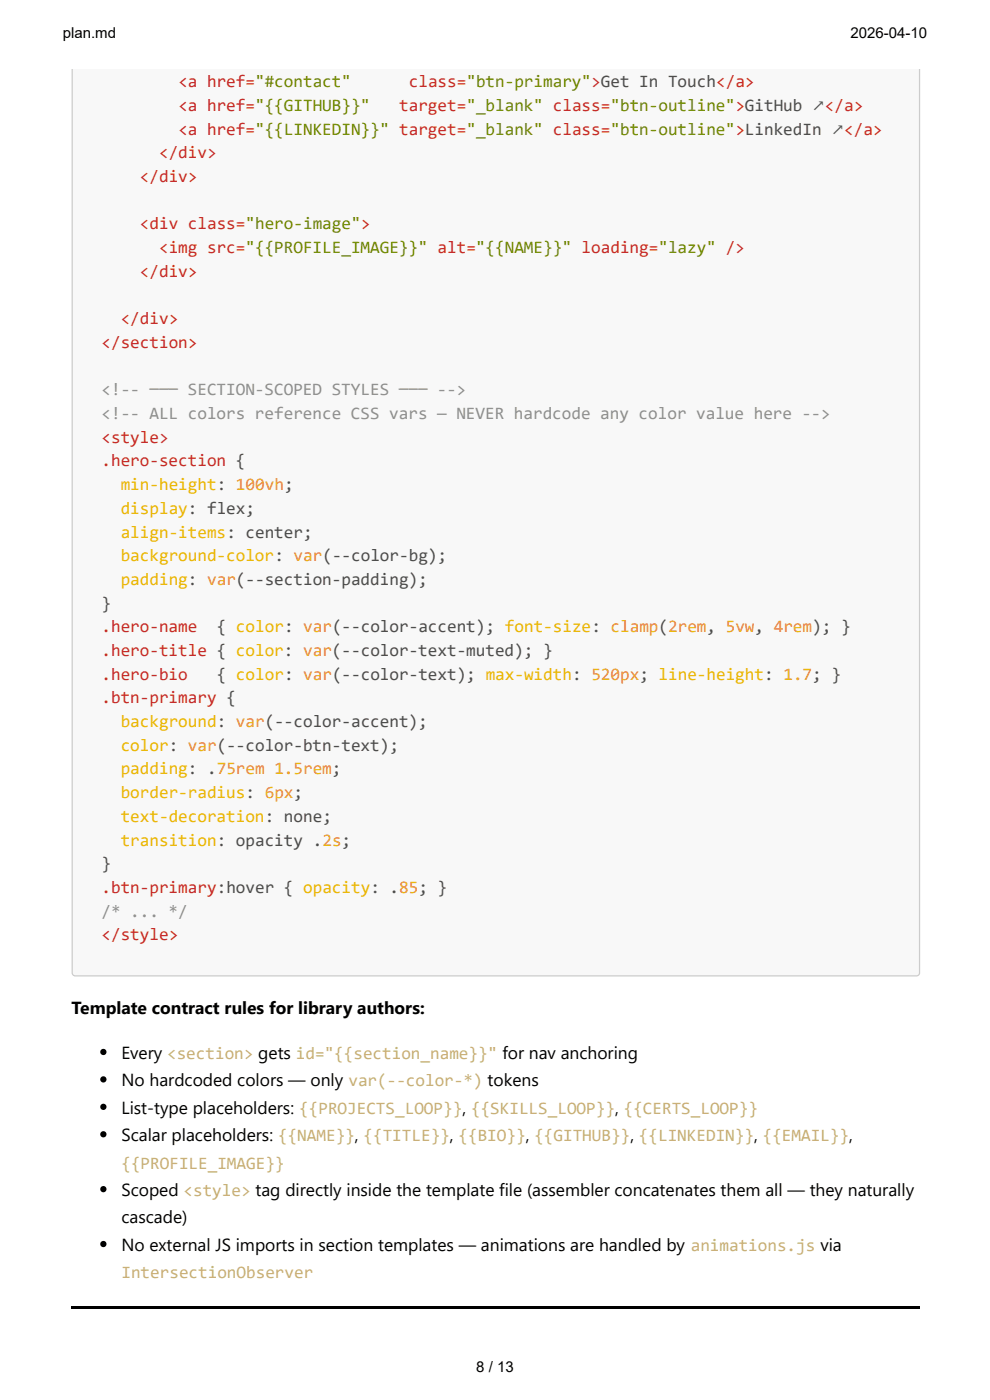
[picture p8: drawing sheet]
<svg xmlns="http://www.w3.org/2000/svg" width="210mm" height="297mm" viewBox="0 0 210 297" stroke-linecap="round" stroke-linejoin="round" font-family="sans-serif">
<defs><g id="words">
<g font-size="3.7" fill="#c82829">
<text x="37.8" y="18.5">&lt;a href=&quot;#contact&quot;</text>
<text x="37.8" y="23.5">&lt;a href=&quot;{{GITHUB}}&quot;</text>
<text x="84.6" y="23.5">target=&quot;_blank&quot; class=&quot;btn-outline&quot;&gt;GitHub ↗&lt;/a&gt;</text>
<text x="86.7" y="18.5">class=&quot;btn-primary&quot;&gt;Get In Touch&lt;/a&gt;</text>
<text x="37.8" y="28.6">&lt;a href=&quot;{{LINKEDIN}}&quot; target=&quot;_blank&quot; class=&quot;btn-outline&quot;&gt;LinkedIn ↗&lt;/a&gt;</text>
<text x="33.7" y="33.6">&lt;/div&gt;</text>
<text x="29.7" y="38.6">&lt;/div&gt;</text>
<text x="29.7" y="48.7">&lt;div class=&quot;hero-image&quot;&gt;</text>
<text x="33.7" y="53.7">&lt;img src=&quot;{{PROFILE_IMAGE}}&quot; alt=&quot;{{NAME}}&quot; loading=&quot;lazy&quot; /&gt;</text>
<text x="29.7" y="58.7">&lt;/div&gt;</text>
<text x="25.6" y="68.8">&lt;/div&gt;</text>
<text x="21.5" y="73.8">&lt;/section&gt;</text>
<text x="21.5" y="93.9">&lt;style&gt;</text>
<text x="21.5" y="99">.hero-section {</text>
<text x="21.5" y="134.1">.hero-name</text>
<text x="21.5" y="139.2">.hero-title { color: var(--color-text-muted); }</text>
<text x="21.5" y="144.2">.hero-bio</text>
<text x="21.5" y="149.2">.btn-primary {</text>
<text x="21.5" y="189.4">.btn-primary:hover { opacity: .85; }</text>
<text x="21.5" y="199.5">&lt;/style&gt;</text>
</g>
<g font-size="3.7" fill="#8e908c">
<text x="21.5" y="83.9">&lt;!-- ─── SECTION-SCOPED STYLES ─── --&gt;</text>
<text x="21.5" y="88.9">&lt;!-- ALL colors reference CSS vars — NEVER hardcode any color value here --&gt;</text>
<text x="21.5" y="194.5">/* ... */</text>
</g>
<g font-size="3.7" fill="#eab700">
<text x="25.6" y="104">min-height: 100vh;</text>
<text x="25.6" y="109">display: flex;</text>
<text x="25.6" y="114">align-items: center;</text>
<text x="25.6" y="119.1">background-color: var(--color-bg);</text>
<text x="25.6" y="124.1">padding: var(--section-padding);</text>
<text x="25.6" y="154.3">background: var(--color-accent);</text>
<text x="25.6" y="159.3">color: var(--color-btn-text);</text>
<text x="25.6" y="164.3">padding: .75rem 1.5rem;</text>
<text x="25.6" y="169.3">border-radius: 6px;</text>
<text x="25.6" y="174.4">text-decoration: none;</text>
<text x="25.6" y="179.4">transition: opacity .2s;</text>
</g>
<g font-size="3.7" fill="#4d4d4c">
<text x="21.5" y="129.1">}</text>
<text x="46" y="134.1">{ color: var(--color-accent); font-size: clamp(2rem, 5vw, 4rem); }</text>
<text x="45.9" y="144.2">{ color: var(--color-text); max-width: 520px; line-height: 1.7; }</text>
<text x="21.5" y="184.4">}</text>
</g>
<g font-size="3.7">
<text x="15.2" y="215.1">Template contract rules for library authors:</text>
<text x="25.8" y="224.6">Every &lt;section&gt; gets id=&quot;{{section_name}}&quot; for nav anchoring</text>
<text x="25.8" y="230.5">No hardcoded colors — only var(--color-*) tokens</text>
<text x="25.8" y="236.3">List-type placeholders: {{PROJECTS_LOOP}}, {{SKILLS_LOOP}}, {{CERTS_LOOP}}</text>
<text x="25.8" y="242.1">Scalar placeholders: {{NAME}}, {{TITLE}}, {{BIO}}, {{GITHUB}}, {{LINKEDIN}}, {{EMAIL}},</text>
<text x="25.8" y="253.7">Scoped &lt;style&gt; tag directly inside the template file (assembler concatenates them all — they naturally</text>
<text x="25.8" y="259.6">cascade)</text>
<text x="25.8" y="265.4">No external JS imports in section templates — animations are handled by animations.js via</text>
</g>
<g font-size="3.7" fill="#c9ae75">
<text x="25.8" y="247.9">{{PROFILE_IMAGE}}</text>
<text x="25.8" y="271.2">IntersectionObserver</text>
</g>
<g font-size="3.2">
<text x="13.3" y="8.1">plan.md</text>
<text x="180.3" y="8.1">2026-04-10</text>
<text x="101" y="291">8 / 13</text>
</g>
</g></defs>
<path d="M15.3 14.8h179.7v191.6a.66 .66 0 0 1-.7 .6h-178.3a.66 .66 0 0 1-.7-.6z" fill="#f8f8f8"/>
<path d="M15.3 14.8v191.6a.66 .66 0 0 0 .7 .6h178.3a.66 .66 0 0 0 .7-.6v-191.6" fill="none" stroke="#ccc" stroke-width=".26"/>
<g fill="#000">
<path d="M15.2 277h179.9v.5h-179.9z"/>
<circle cx="21.9" cy="234.8" r=".66"/>
<circle cx="21.9" cy="229" r=".66"/>
<circle cx="21.9" cy="223.2" r=".66"/>
<circle cx="21.9" cy="252.3" r=".66"/>
<circle cx="21.9" cy="240.6" r=".66"/>
<circle cx="21.9" cy="263.9" r=".66"/>
</g>
<use href="#words"/>
</svg>
